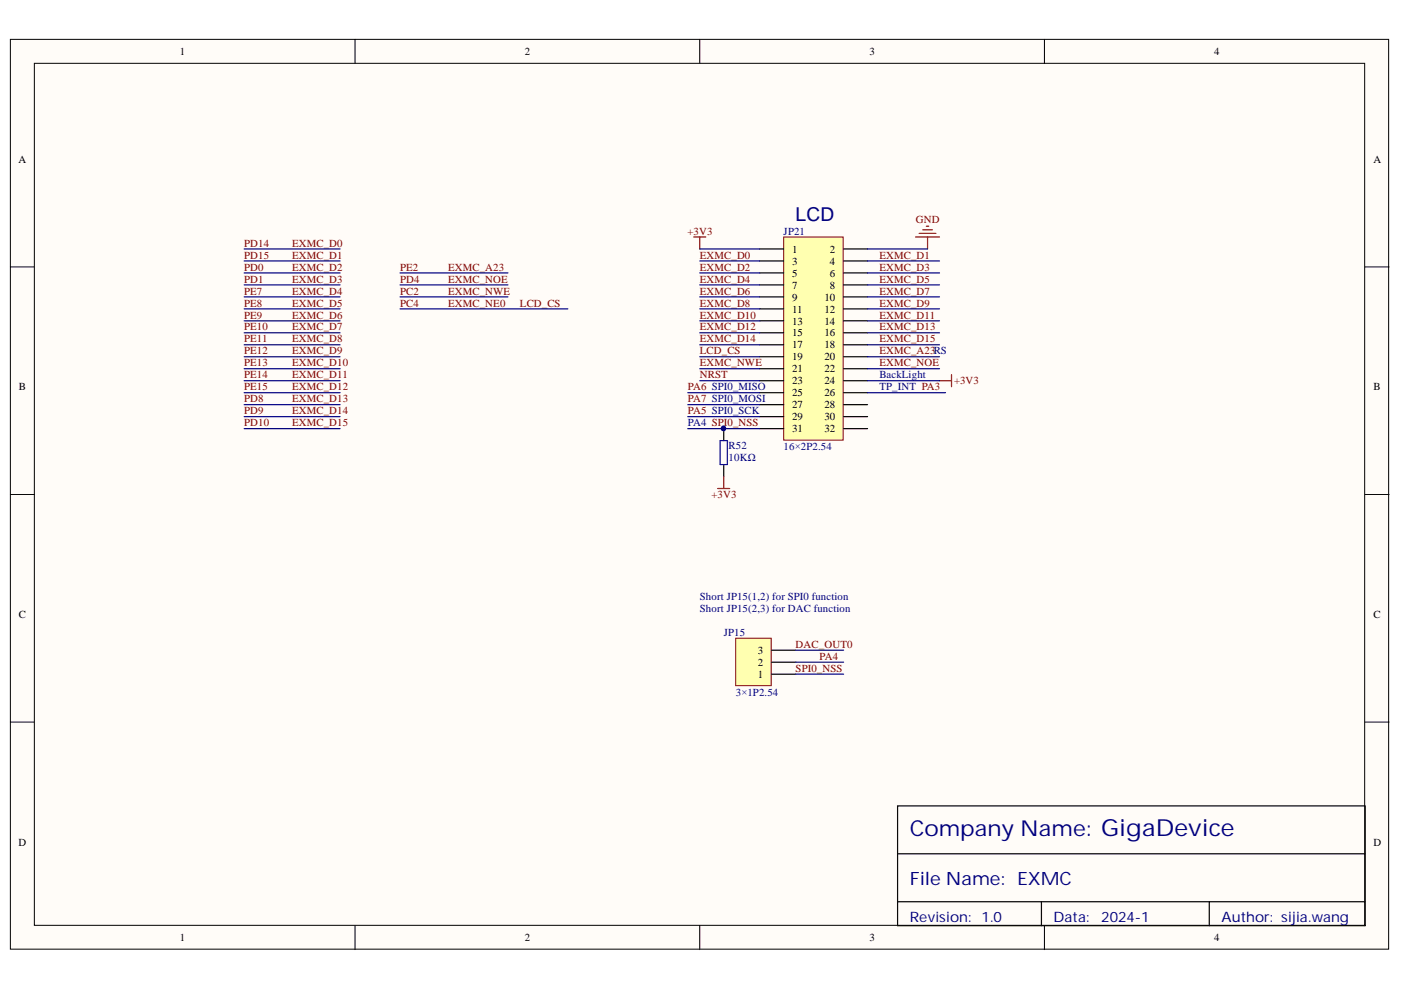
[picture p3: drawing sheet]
<svg xmlns="http://www.w3.org/2000/svg" width="297mm" height="210mm" viewBox="0 0 297 210" stroke-linecap="round" stroke-linejoin="round" font-family="sans-serif">
<defs><g id="words">
<text font-size="4.6" fill="#000080" x="192.9" y="177.3">Company Name: GigaDevice</text>
<text font-size="4.1" fill="#000080" x="168.7" y="46.8">LCD</text>
<text font-size="3.9" fill="#000080" x="192.9" y="187.7">File Name: EXMC</text>
<g font-size="3" fill="#000080">
<text x="192.9" y="195.4">Revision: 1.0</text>
<text x="223.3" y="195.4">Data:</text>
<text x="233.5" y="195.4">2024-1</text>
<text x="259" y="195.4">Author: sijia.wang</text>
</g>
<g font-size="2.3">
<text x="38.2" y="11.7">1</text>
<text x="111.2" y="11.7">2</text>
<text x="184.3" y="11.7">3</text>
<text x="257.4" y="11.7">4</text>
<text x="3.9" y="34.5">A</text>
<text x="291.2" y="34.5">A</text>
<text x="167.9" y="53.6">1</text>
<text x="176" y="53.6">2</text>
<text x="167.9" y="56.1">3</text>
<text x="167.9" y="58.7">5</text>
<text x="176" y="56.1">4</text>
<text x="176" y="58.7">6</text>
<text x="167.9" y="61.2">7</text>
<text x="167.9" y="63.7">9</text>
<text x="174.8" y="63.7">10</text>
<text x="176" y="61.2">8</text>
<text x="167.9" y="66.3">11</text>
<text x="167.9" y="68.8">13</text>
<text x="167.9" y="71.3">15</text>
<text x="174.8" y="66.3">12</text>
<text x="174.8" y="68.8">14</text>
<text x="174.8" y="71.3">16</text>
<text x="167.9" y="73.9">17</text>
<text x="167.9" y="76.4">19</text>
<text x="174.8" y="73.9">18</text>
<text x="174.8" y="76.4">20</text>
<text x="4" y="82.8">B</text>
<text x="167.9" y="78.9">21</text>
<text x="167.9" y="81.5">23</text>
<text x="174.8" y="78.9">22</text>
<text x="174.8" y="81.5">24</text>
<text x="291.2" y="82.8">B</text>
<text x="167.9" y="84">25</text>
<text x="167.9" y="86.6">27</text>
<text x="167.9" y="89.1">29</text>
<text x="174.8" y="84">26</text>
<text x="174.8" y="86.6">28</text>
<text x="174.8" y="89.1">30</text>
<text x="167.9" y="91.6">31</text>
<text x="174.8" y="91.6">32</text>
<text x="4" y="131">C</text>
<text x="291.2" y="131">C</text>
<text x="160.7" y="143.7">1</text>
<text x="160.7" y="141.2">2</text>
<text x="160.7" y="138.6">3</text>
<text x="3.9" y="179.3">D</text>
<text x="291.2" y="179.3">D</text>
<text x="38.2" y="199.6">1</text>
<text x="111.2" y="199.6">2</text>
<text x="184.3" y="199.6">3</text>
<text x="257.4" y="199.6">4</text>
</g>
<g font-size="2.3" fill="#800000">
<text x="194.2" y="47.2">GND</text>
<text x="51.8" y="52.3">PD14</text>
<text x="61.9" y="52.3">EXMC_D0</text>
<text x="145.8" y="49.8">+3V3</text>
<text x="51.8" y="54.9">PD15</text>
<text x="51.8" y="57.4">PD0</text>
<text x="51.8" y="59.9">PD1</text>
<text x="61.9" y="54.9">EXMC_D1</text>
<text x="61.9" y="57.4">EXMC_D2</text>
<text x="61.9" y="59.9">EXMC_D3</text>
<text x="84.9" y="57.4">PE2</text>
<text x="84.9" y="59.9">PD4</text>
<text x="95" y="57.4">EXMC_A23</text>
<text x="95" y="59.9">EXMC_NOE</text>
<text x="148.4" y="54.9">EXMC_D0</text>
<text x="148.4" y="57.4">EXMC_D2</text>
<text x="148.4" y="59.9">EXMC_D4</text>
<text x="186.5" y="54.9">EXMC_D1</text>
<text x="186.5" y="57.4">EXMC_D3</text>
<text x="186.5" y="59.9">EXMC_D5</text>
<text x="51.8" y="62.5">PE7</text>
<text x="51.8" y="65">PE8</text>
<text x="61.9" y="62.5">EXMC_D4</text>
<text x="61.9" y="65">EXMC_D5</text>
<text x="84.9" y="62.5">PC2</text>
<text x="84.9" y="65">PC4</text>
<text x="95" y="62.5">EXMC_NWE</text>
<text x="95" y="65">EXMC_NE0</text>
<text x="110.2" y="65">LCD_CS</text>
<text x="148.4" y="62.5">EXMC_D6</text>
<text x="148.4" y="65">EXMC_D8</text>
<text x="186.5" y="62.5">EXMC_D7</text>
<text x="186.5" y="65">EXMC_D9</text>
<text x="51.8" y="67.5">PE9</text>
<text x="51.8" y="70.1">PE10</text>
<text x="61.9" y="67.5">EXMC_D6</text>
<text x="61.9" y="70.1">EXMC_D7</text>
<text x="148.4" y="67.5">EXMC_D10</text>
<text x="148.4" y="70.1">EXMC_D12</text>
<text x="186.5" y="67.5">EXMC_D11</text>
<text x="186.5" y="70.1">EXMC_D13</text>
<text x="51.8" y="72.6">PE11</text>
<text x="51.8" y="75.1">PE12</text>
<text x="51.8" y="77.7">PE13</text>
<text x="61.9" y="72.6">EXMC_D8</text>
<text x="61.9" y="75.1">EXMC_D9</text>
<text x="61.9" y="77.7">EXMC_D10</text>
<text x="148.4" y="72.6">EXMC_D14</text>
<text x="148.4" y="75.1">LCD_CS</text>
<text x="148.4" y="77.7">EXMC_NWE</text>
<text x="186.5" y="72.6">EXMC_D15</text>
<text x="186.5" y="75.1">EXMC_A23RS</text>
<text x="186.5" y="77.7">EXMC_NOE</text>
<text x="51.8" y="80.2">PE14</text>
<text x="51.8" y="82.8">PE15</text>
<text x="61.9" y="80.2">EXMC_D11</text>
<text x="61.9" y="82.8">EXMC_D12</text>
<text x="145.8" y="82.8">PA6 SPI0_MISO</text>
<text x="148.4" y="80.2">NRST</text>
<text x="202.3" y="81.5">+3V3</text>
<text x="51.8" y="85.3">PD8</text>
<text x="51.8" y="87.8">PD9</text>
<text x="61.9" y="85.3">EXMC_D13</text>
<text x="61.9" y="87.8">EXMC_D14</text>
<text x="145.8" y="85.3">PA7 SPI0_MOSI</text>
<text x="145.8" y="87.8">PA5 SPI0_SCK</text>
<text x="51.8" y="90.4">PD10</text>
<text x="61.9" y="90.4">EXMC_D15</text>
<text x="150.8" y="105.7">+3V3</text>
<text x="168.7" y="137.4">DAC_OUT0</text>
<text x="168.7" y="142.4">SPI0_NSS</text>
<text x="173.8" y="139.9">PA4</text>
</g>
<g font-size="2.3" fill="#000080">
<text x="166.2" y="49.8">JP21</text>
<text x="186.5" y="80.2">BackLight</text>
<text x="186.5" y="82.8">TP_INT PA3</text>
<text x="145.8" y="90.4">PA4 SPI0_NSS</text>
<text x="154.5" y="95.2">R52</text>
<text x="166.2" y="95.4">16×2P2.54</text>
<text x="154.5" y="97.7">10KΩ</text>
<text x="148.4" y="127.2">Short JP15(1,2) for SPI0 function</text>
<text x="148.4" y="129.7">Short JP15(2,3) for DAC function</text>
<text x="153.5" y="134.8">JP15</text>
<text x="156" y="147.5">3×1P2.54</text>
</g>
</g></defs>
<g fill="#fffcf8" stroke="#000" stroke-width=".21">
<path d="M2.2 8.3h292.2v192.9h-292.2z"/>
<path d="M7.3 13.4h282v182.8h-282z"/>
</g>
<path d="M75.3 8.3v5.1M148.4 8.3v5.1M221.4 8.3v5.1M2.2 56.6h5.1M289.4 56.6h5.1M2.2 104.8h5.1M289.4 104.8h5.1M2.2 153.1h5.1M289.4 153.1h5.1M75.3 196.3v5M148.4 196.3v5M221.4 196.3v5" fill="none" stroke="#000" stroke-width=".21"/>
<path d="M190.3 170.9h99.1v25.4h-99.1zM190.3 181h99.1M190.3 191.2h99.1M220.8 191.2v5.1M256.4 191.2v5.1" fill="none" stroke="#000" stroke-width=".25"/>
<path d="M166.2 50.2h12.6v43.1h-12.6z" fill="#ffffb0" stroke="#800000" stroke-width=".21"/>
<g fill="none" stroke="#000" stroke-width=".25">
<path d="M161.1 52.8h5.1M161.1 55.3h5.1M161.1 57.9h5.1M178.9 52.8h5M178.9 55.3h5M178.9 57.9h5M161.1 60.4h5.1M161.1 62.9h5.1M161.1 65.5h5.1M161.1 68h5.1M161.1 70.6h5.1M161.1 73.1h5.1"/>
<path d="M161.1 75.6h5.1M161.1 78.2h5.1M178.9 60.4h5M178.9 62.9h5M178.9 65.5h5M178.9 68h5M178.9 70.6h5M178.9 73.1h5M178.9 75.6h5M178.9 78.2h5M153.4 90.9v2.5M153.4 98.5v2.5"/>
<path d="M161.1 80.7h5.1M161.1 83.3h5.1M161.1 85.8h5.1M161.1 88.3h5.1M161.1 90.9h5.1M178.9 80.7h5M178.9 83.3h5M178.9 85.8h5M178.9 88.3h5M178.9 90.9h5"/>
</g>
<path d="M147.1 50.2h2.5M148.4 50.2v2.6M194.1 50.2h5.1M194.9 49.5h3.5M195.6 48.7h2.1M196.4 48h.5M196.7 50.2v2.6M201.7 79.5v2.5M199.2 80.7h2.5M152.2 103.6h2.5M153.4 101v2.6" fill="none" stroke="#800000" stroke-width=".25"/>
<circle cx="153.4" cy="90.8" r=".46" fill="#000080" stroke="#000080" stroke-width=".21"/>
<path d="M152.7 93.4h1.5v5.1h-1.5z" fill="none" stroke="#00f" stroke-width=".25"/>
<g fill="none" stroke="#000080" stroke-width=".25">
<path d="M51.8 52.8h20.3M51.8 55.3h20.3M51.8 57.9h20.3M84.8 57.9h22.9M148.4 52.8h12.7M148.4 55.3h12.7M148.4 57.9h12.7M183.9 52.8h12.8M183.9 55.3h15.3M183.9 57.9h15.3M51.8 60.4h20.3M51.8 62.9h20.3"/>
<path d="M51.8 65.5h20.3M51.8 68h20.3M51.8 70.6h20.3M51.8 73.1h20.3M51.8 75.6h20.3M51.8 78.2h20.3M84.8 60.4h22.9M84.8 62.9h22.9M84.8 65.5h35.6M148.4 60.4h12.7M148.4 62.9h12.7M148.4 65.5h12.7"/>
<path d="M148.4 68h12.7M148.4 70.6h12.7M148.4 73.1h12.7M148.4 75.6h12.7M148.4 78.2h12.7M183.9 60.4h15.3M183.9 62.9h15.3M183.9 65.5h15.3M183.9 68h15.3M183.9 70.6h15.3M183.9 73.1h15.3M183.9 75.6h15.3"/>
<path d="M183.9 78.2h15.3M51.8 80.7h20.3M51.8 83.3h20.3M51.8 85.8h20.3M51.8 88.3h20.3M51.8 90.9h20.3M145.8 90.9h15.3M145.8 83.3h15.3M145.8 85.8h15.3M145.8 88.3h15.3M148.4 80.7h12.7M183.9 80.7h15.3"/>
<path d="M183.9 83.3h16.6"/>
</g>
<path d="M156 135.3h7.5v10.1h-7.5z" fill="#ffffb0" stroke="#800000" stroke-width=".21"/>
<path d="M163.6 137.9h5.1M163.6 142.9h5.1M163.6 140.4h5.1" fill="none" stroke="#000" stroke-width=".25"/>
<path d="M168.7 137.9h10.2M168.7 140.4h10.2M168.7 142.9h10.2" fill="none" stroke="#000080" stroke-width=".25"/>
<use href="#words"/>
</svg>
